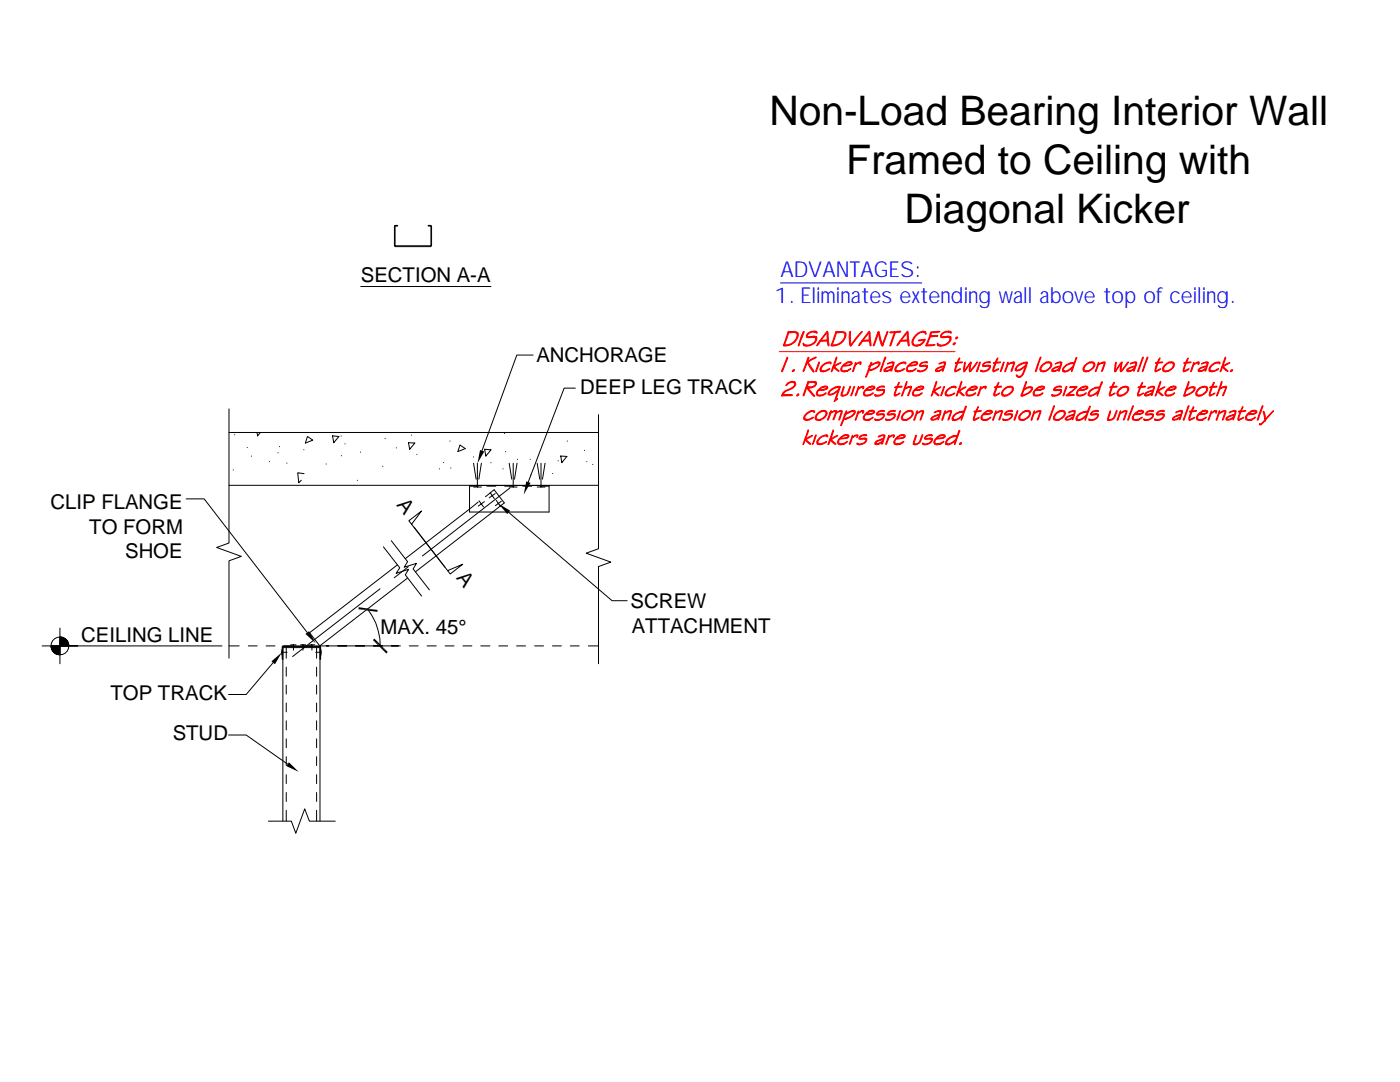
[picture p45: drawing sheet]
<svg xmlns="http://www.w3.org/2000/svg" width="279mm" height="216mm" viewBox="0 0 279 216" stroke-linecap="round" stroke-linejoin="round" font-family="sans-serif">
<defs><g id="words">
<g font-size="8.1">
<text x="153.5" y="24.9">Non-Load Bearing Interior Wall</text>
<text x="168.9" y="34.7">Framed to Ceiling with</text>
<text x="180.5" y="44.4">Diagonal Kicker</text>
</g>
<g font-size="4.4" fill="#00f">
<text x="155.7" y="55.2">ADVANTAGES:</text>
<text x="154.5" y="60.4">1. Eliminates extending wall above top of ceiling.</text>
</g>
<g font-size="4.1">
<text x="72" y="56.3">SECTION A-A</text>
<text x="107.1" y="72.2">ANCHORAGE</text>
<text x="115.8" y="78.6">DEEP LEG TRACK</text>
<text x="10.1" y="101.6">CLIP FLANGE</text>
<text x="79.1" y="100.8" transform="rotate(52 79.1 100.8)">A</text>
<text x="17.8" y="106.5">TO FORM</text>
<text x="25" y="111.4">SHOE</text>
<text x="91" y="115.3" transform="rotate(52 91 115.3)">A</text>
<text x="125.9" y="121.4">SCREW</text>
<text x="16.2" y="128.2">CEILING LINE</text>
<text x="75.9" y="126.6">MAX. 45°</text>
<text x="126.1" y="126.3">ATTACHMENT</text>
<text x="22.1" y="139.7">TOP TRACK</text>
<text x="34.5" y="147.7">STUD</text>
</g>
</g></defs>
<path d="M155.8 56.5h28.2" fill="none" stroke="#00f" stroke-width=".2"/>
<g fill="#f00" stroke="#f00" stroke-width=".2">
<path d="M157.3 66.3h1.1l-1 .1-.7 2.1-.2 .3h-.2z" fill-rule="evenodd"/>
<path d="M157.3 66.2h.2l-.2 .1z" fill-rule="evenodd"/>
<path d="M157.3 66.3l.8-.1a.92 .92 0 0 1 1.2 .6 2.64 2.64 0 0 1-3 2.2v-.2a2.22 2.22 0 0 0 2.7-2.2l-.2-.2z" fill-rule="evenodd"/>
<path d="M160.3 66.2h.2v.1l-1.2 2.7z" fill-rule="evenodd"/>
<path d="M160.2 68.6l.2-.1 .2 .3 .4 .1h-.6z" fill-rule="evenodd"/>
<path d="M160.4 68.9h.6a1.96 1.96 0 0 0 1.8-1v-.5l-.4-.1h.6a1.86 1.86 0 0 1-2.5 1.7z" fill-rule="evenodd"/>
<path d="M161.4 67.2l.6-.1a.94 .94 0 0 1 1 .2z" fill-rule="evenodd"/>
<path d="M162.5 66.3l.5-.1 .1 .2-.1 .1z" fill-rule="evenodd"/>
<path d="M161.2 66.5l.7-.4 .6-.1 .5 .2a2.14 2.14 0 0 0-1.9 .7l.1 .2 .2 .1 1.6 .1h-2l-.1-.4z" fill-rule="evenodd"/>
<path d="M163.6 68h1.5l-1.4 .1-.7 .9z" fill-rule="evenodd"/>
<path d="M165.1 66.2v.2l-1.2 1.5-.3 .1z" fill-rule="evenodd"/>
<path d="M165.1 66.2v-.1l.2 .3 .1 2.6a.89 .89 0 0 1-.3-1h-1.5l1.5-.2z" fill-rule="evenodd"/>
<path d="M166.8 66.3h1.1l-.9 .1-.9 2.4h-.2z" fill-rule="evenodd"/>
<path d="M166.8 66.2h.2l-.2 .1z" fill-rule="evenodd"/>
<path d="M166.8 66.3l.8-.1a.92 .92 0 0 1 1.3 .6 2.64 2.64 0 0 1-3 2.2v-.2a2.27 2.27 0 0 0 2.7-2.2l-.3-.2z" fill-rule="evenodd"/>
<path d="M171.7 66.4l.4-.2-2.1 2.6h-.2z" fill-rule="evenodd"/>
<path d="M169.5 66.2l.2-.1 .1 2.5v.2h.2l-.2 .3a5.5 5.5 0 0 1-.3-2.9z" fill-rule="evenodd"/>
<path d="M172 68h1.5l-1.4 .1-.3 .5-.4 .4z" fill-rule="evenodd"/>
<path d="M173.1 66.5l.3-.3v.2l-1.1 1.5-.3 .1z" fill-rule="evenodd"/>
<path d="M173.4 66.2l.1-.1 .2 .3 .2 2.5-.2 .1-.2-1h-1.5l1.5-.2z" fill-rule="evenodd"/>
<path d="M175.2 66.3l.1 .2-.8 2.4-.2 .1z" fill-rule="evenodd"/>
<path d="M177.1 66.2l.1 .1-.9 2.5-.2-.1z" fill-rule="evenodd"/>
<path d="M175.3 66.2l.2 .1a5.9 5.9 0 0 0 .8 2.5l-.2 .3-.3-.6-.6-2.2z" fill-rule="evenodd"/>
<path d="M178.5 66.4h.2l-.9 2.5-.2 .1z" fill-rule="evenodd"/>
<path d="M177.6 66.3l2.2-.2-.2 .2-.9 .1h-1z" fill-rule="evenodd"/>
<path d="M179.6 68h1.5l-1.4 .1-.3 .5-.4 .4z" fill-rule="evenodd"/>
<path d="M181.1 66.2v.2l-1.2 1.5-.3 .1z" fill-rule="evenodd"/>
<path d="M181.1 66.2v-.1l.2 .3 .2 2.5-.2 .1-.2-1h-1.5l1.5-.2z" fill-rule="evenodd"/>
<path d="M183 68.9a1.68 1.68 0 0 0 1.4-1h.2a1.47 1.47 0 0 1-1.6 1z" fill-rule="evenodd"/>
<path d="M183.3 67.9l1.4-.2-.1 .2-.9 .1h-.4z" fill-rule="evenodd"/>
<path d="M184.2 66.3h.5l.2 .3-.2 .1-.3-.4z" fill-rule="evenodd"/>
<path d="M182.8 66.8a1.62 1.62 0 0 1 1.9-.5 2.3 2.3 0 0 0-2.4 2.3l.2 .2 1.1 .1a.97 .97 0 0 1-1.2 .1 .97 .97 0 0 1-.3-1.1z" fill-rule="evenodd"/>
<path d="M184.8 68.9l1.8-.2-.3 .3h-1.4z" fill-rule="evenodd"/>
<path d="M185.7 67l1.5-.1-.1 .2z" fill-rule="evenodd"/>
<path d="M185.8 66.2l1.8-.1a.97 .97 0 0 1-1 .3h-.7l-.2 .6 1.4 .1-1.4 .1-.7 1.6-.2 .1z" fill-rule="evenodd"/>
<path d="M187.1 68.5l.3 .3 .3 .1h-.6z" fill-rule="evenodd"/>
<path d="M187.1 68.9h.6a1.71 1.71 0 0 0 1.9-1.5l-.4-.1h.6a1.92 1.92 0 0 1-2.6 1.7z" fill-rule="evenodd"/>
<path d="M188.2 67.2l.5-.1a.99 .99 0 0 1 1.1 .2z" fill-rule="evenodd"/>
<path d="M189.2 66.3l.6-.1 .1 .2-.2 .1z" fill-rule="evenodd"/>
<path d="M188 66.5l.7-.4 .6-.1 .5 .2a2.14 2.14 0 0 0-1.9 .7v.2l.3 .1 1.6 .1h-2.1v-.4z" fill-rule="evenodd"/>
<path d="M190.2 68.6l.5-.2-.4 .4z" fill-rule="evenodd"/>
<path d="M190.8 67.3l.3-.1v.2l-.3 .2-.1-.1z" fill-rule="evenodd"/>
<path d="M161.1 72.4l.2-.1 1 1.6 .1 .4-.5-.6z" fill-rule="evenodd"/>
<path d="M161.2 71.4l.3-.1-.3 .8 .1 .2-.2 .1-.6 1.5-.2 .2z" fill-rule="evenodd"/>
<path d="M161.2 72.1l1.7-.9-1.6 1.1z" fill-rule="evenodd"/>
<path d="M163.4 72.3h.1l-.1 .6-.6 1.3z" fill-rule="evenodd"/>
<path d="M163.7 74a2.34 2.34 0 0 0 1.9-.5 1.47 1.47 0 0 1-1.9 .5z" fill-rule="evenodd"/>
<path d="M164.3 72.7a1.3 1.3 0 0 1 1.2-.3l-.4 .1a1.44 1.44 0 0 0-1.2 1.4l.4 .1h-.6a1.04 1.04 0 0 1 .6-1.3z" fill-rule="evenodd"/>
<path d="M164.9 72.3h1v.2l-.2 .1-.1-.2z" fill-rule="evenodd"/>
<path d="M166.2 73.2l.2 .1-.5 .9z" fill-rule="evenodd"/>
<path d="M166.5 73l.8-.5 .6-.1-1.2 .7z" fill-rule="evenodd"/>
<path d="M166.9 71.3l.1 .2-.5 1.5 .2 .1-.2 .1 1 .8-.2 .1-1.1-.9z" fill-rule="evenodd"/>
<path d="M168.5 74l1.3-.4a1.31 1.31 0 0 1-1.3 .4z" fill-rule="evenodd"/>
<path d="M168.4 72.6l.6-.3h.5l-.4 .1-.7 .5h1l-1.2 .2-.2 .3 .1 .5 .4 .1h.7l-.2 .1a1.13 1.13 0 0 1-1.1-.1 1.25 1.25 0 0 1 .5-1.4z" fill-rule="evenodd"/>
<path d="M168.4 72.9l1-.1 .5-.2-.1-.2-.7-.1 .4-.2 .5 .2 .1 .3-.4 .3z" fill-rule="evenodd"/>
<path d="M170.8 72.6l.5-.3 .3 .1-.7 .3z" fill-rule="evenodd"/>
<path d="M170.7 72.4l.1-.1 .1 .4-.7 1.5z" fill-rule="evenodd"/>
<path d="M171.3 72.3l.4-.1 .2 .1-.2 .4h-.1l.1-.3z" fill-rule="evenodd"/>
<path d="M173.4 73l.2-.1a2.51 2.51 0 0 1 1.7-.5l-1.6 .6-.3 .8 .6 .1-.6 .1-.6 1.3 .7-2.2z" fill-rule="evenodd"/>
<path d="M173.9 72.3l.1 .1-.2 .4-.2 .1z" fill-rule="evenodd"/>
<path d="M174.8 72.3l.4-.1 .4 .1a1.91 1.91 0 0 1-2.2 1.5l.5-.1a1.89 1.89 0 0 0 1.5-1.3z" fill-rule="evenodd"/>
<path d="M176.6 71.3l.1-.1 .1 .2-.9 2.6-.2 .2z" fill-rule="evenodd"/>
<path d="M176.8 74l.9-.4 .2 .1-.7 .3z" fill-rule="evenodd"/>
<path d="M176.4 73.8a1.84 1.84 0 0 1 1.7-.6l-1 .2-.5 .4v.2h.6l-.4 .2-.4-.1z" fill-rule="evenodd"/>
<path d="M178.1 72.4l.3-.1-.6 1.8 .1-.4-.2-.1 .4-.4-.4-.1 .4-.1 .1-.5z" fill-rule="evenodd"/>
<path d="M177.1 72.6l1-.4 .3 .1z" fill-rule="evenodd"/>
<path d="M178.6 74a2.3 2.3 0 0 0 1.9-.5v.1a1.6 1.6 0 0 1-1.9 .4z" fill-rule="evenodd"/>
<path d="M178.8 73.1a1.43 1.43 0 0 1 1.6-.7l-.4 .1a1.5 1.5 0 0 0-1.2 1.4l.4 .1h-.6v-.3z" fill-rule="evenodd"/>
<path d="M179.9 72.3h.9v.2l-.2 .1v-.2z" fill-rule="evenodd"/>
<path d="M181.5 74h.5l.8-.5v.2l-.6 .3z" fill-rule="evenodd"/>
<path d="M181.1 73l.9-.7h.6l-.6 .2-.5 .4h1l-1.2 .2-.2 .3v.5l.4 .1h.7l-.1 .1a.81 .81 0 0 1-1.3-.4z" fill-rule="evenodd"/>
<path d="M182 72.3l.6-.2 .4 .1 .2 .4-.4 .3h-1.3l1.5-.3-.1-.2z" fill-rule="evenodd"/>
<path d="M183.1 73.9l.5 .1-.4 .1z" fill-rule="evenodd"/>
<path d="M183.2 74.1a2.16 2.16 0 0 0 1.7-.7v-.3l-.3-.1h.5a1.38 1.38 0 0 1-1.9 1.1z" fill-rule="evenodd"/>
<path d="M183.9 73l.8-.1 .4 .1z" fill-rule="evenodd"/>
<path d="M184.7 72.3l.3-.1 .1 .1z" fill-rule="evenodd"/>
<path d="M183.8 72.5l.6-.3h.6l-.3 .1a.93 .93 0 0 0-1 .6l1.4 .1-1.6 .1v-.3z" fill-rule="evenodd"/>
<path d="M187.1 74l.9-.4 .2 .1-.7 .3z" fill-rule="evenodd"/>
<path d="M186.7 73.8a1.84 1.84 0 0 1 1.6-.6l-.5 .1a1.02 1.02 0 0 0-.9 .7h.6l-.4 .2-.4-.1z" fill-rule="evenodd"/>
<path d="M188.3 72.4l.4-.1-.6 1.8 .1-.4-.2-.1 .3-.4-.3-.1 .4-.1 .1-.5z" fill-rule="evenodd"/>
<path d="M187.4 72.6l1-.4 .3 .1z" fill-rule="evenodd"/>
<path d="M190.8 74l.9-.4-.9 .5z" fill-rule="evenodd"/>
<path d="M190.7 72.5h.3z" fill-rule="evenodd"/>
<path d="M190.7 72.3h1.4l-1 .2-.1 .5a.96 .96 0 0 0-.2 1.1l-.2 .1-.1-.3 .5-1.4h-.3z" fill-rule="evenodd"/>
<path d="M191.4 71.5h.2l-.4 .8h-.1z" fill-rule="evenodd"/>
<path d="M193.6 72.6l.2-.2-.2 1.5 .2 .1-.3 .2-.1-.6z" fill-rule="evenodd"/>
<path d="M192.5 72.3l.2 .2-.2 1.6-.1 .1-.1-.7z" fill-rule="evenodd"/>
<path d="M193.6 72.3h.2l-1.3 1.8v-.1z" fill-rule="evenodd"/>
<path d="M195 72.2l-1.2 1.8h-.2z" fill-rule="evenodd"/>
<path d="M195.5 72.3h.2l-.8 1.9z" fill-rule="evenodd"/>
<path d="M195.7 73.9l.5 .1-.5 .1z" fill-rule="evenodd"/>
<path d="M195.7 74.1l.5-.1a1.17 1.17 0 0 0 1.2-.9l-.2-.1h.5a1.38 1.38 0 0 1-2 1.1z" fill-rule="evenodd"/>
<path d="M196.4 73l.9-.1 .4 .1z" fill-rule="evenodd"/>
<path d="M197.2 72.3l.4-.1 .1 .1z" fill-rule="evenodd"/>
<path d="M196.3 72.5l.6-.3h.7l-.4 .1a.84 .84 0 0 0-.9 .6l1.4 .1-1.6 .1-.1-.3z" fill-rule="evenodd"/>
<path d="M198.3 74l1-.4-.8 .5z" fill-rule="evenodd"/>
<path d="M198.3 72.5h.3z" fill-rule="evenodd"/>
<path d="M198.3 72.3l1.4-.1-.1 .2-.8 .1-.2 .5a.96 .96 0 0 0-.1 1.1l-.3 .1a2.11 2.11 0 0 1 .4-1.7h-.3z" fill-rule="evenodd"/>
<path d="M199.1 71.4v.2l-.3 .7h-.2z" fill-rule="evenodd"/>
<path d="M200.3 72.3l.1 .1-.7 1.8z" fill-rule="evenodd"/>
<path d="M201.2 72.6l.5-.2h.5z" fill-rule="evenodd"/>
<path d="M201.1 72.3l.2 .4-.2 .1-.5 1.4z" fill-rule="evenodd"/>
<path d="M201.7 72.4l.6-.2 .2 .1-.5 1.7-.2 .1 .5-1.7z" fill-rule="evenodd"/>
<path d="M202.9 74.8l.8 .4-.6 .1-.3-.3z" fill-rule="evenodd"/>
<path d="M204.6 73.2l.3-.2-.4 1a1.89 1.89 0 0 1-.8 1.2l-.3-.1a1.96 1.96 0 0 0 1.1-1.5z" fill-rule="evenodd"/>
<path d="M202.6 73.9l1.2-.3a1.61 1.61 0 0 0 1-1.2l.3-.1-.2 .7-1.1 .8-.9 .2z" fill-rule="evenodd"/>
<path d="M202.9 73.1l1-.6 1-.3 .2 .1-.8 .2a2.62 2.62 0 0 0-1.5 1v.3l.2 .1h-.4v-.3z" fill-rule="evenodd"/>
<path d="M207.6 71.3l.2 .1-1.1 2.8z" fill-rule="evenodd"/>
<path d="M207.8 73l1-.7 .4 .1h-.4a1.38 1.38 0 0 0-1 1.4l.9 .3-.6 .1-.5-.2v-.6z" fill-rule="evenodd"/>
<path d="M208.8 72.3a.76 .76 0 0 1 1.1 .5 2.02 2.02 0 0 1-1.2 1.3l-.5-.1h.4a1.26 1.26 0 0 0 1-1.4z" fill-rule="evenodd"/>
<path d="M210.3 74l.9-.4 .2 .1-.7 .3z" fill-rule="evenodd"/>
<path d="M209.9 73.8a1.84 1.84 0 0 1 1.6-.6l-.5 .1a1.02 1.02 0 0 0-.9 .7h.6l-.4 .2-.4-.1z" fill-rule="evenodd"/>
<path d="M211.5 72.4l.4-.1-.6 1.8 .1-.4-.2-.1 .3-.4-.3-.1 .4-.1 .1-.5z" fill-rule="evenodd"/>
<path d="M210.6 72.6l1-.4 .3 .1z" fill-rule="evenodd"/>
<path d="M214 73.4l.2-.1-.4 .9z" fill-rule="evenodd"/>
<path d="M212.4 73.1a1.96 1.96 0 0 1 1.9-.6l-1.2 .3a1.33 1.33 0 0 0-.8 1.1l.3 .1-.5 .1-.1-.4z" fill-rule="evenodd"/>
<path d="M213.5 72.5l.9-.2 .4-.9 .1-.1-.7 2-.2 .1a1.83 1.83 0 0 1-1.9 .7 2.45 2.45 0 0 0 2.2-1.6z" fill-rule="evenodd"/>
<path d="M216.4 73l1-.7 .4 .1a1.32 1.32 0 0 0-1.4 1.4l.9 .3-.6 .1-.5-.2v-.6z" fill-rule="evenodd"/>
<path d="M217.4 72.3l.4-.1 .6 .2a1.44 1.44 0 0 1-1.6 1.6l.8-.3a1.12 1.12 0 0 0 .6-1.1z" fill-rule="evenodd"/>
<path d="M219.3 72.6l.5-.2h.5z" fill-rule="evenodd"/>
<path d="M219.3 72.3v.3l.1 .1-.2 .1-.5 1.4z" fill-rule="evenodd"/>
<path d="M219.8 72.4l.6-.2 .2 .1-.6 1.7-.1 .1 .4-1.7z" fill-rule="evenodd"/>
<path d="M223.7 72.6l.2-.2-.2 1.5 .2 .1-.3 .2-.1-.3z" fill-rule="evenodd"/>
<path d="M222.7 72.3l.1 .2-.1 1.6-.2 .1-.1-.2z" fill-rule="evenodd"/>
<path d="M223.7 72.3h.2l-1.2 1.8v-.2z" fill-rule="evenodd"/>
<path d="M225 72.4l.2-.2-1 1.5-.3 .3h-.2z" fill-rule="evenodd"/>
<path d="M225.3 74l.9-.4 .1 .1-.6 .3z" fill-rule="evenodd"/>
<path d="M224.8 73.8l.9-.6h.8l-1 .2-.5 .4 .1 .2h.6l-.6 .2-.2-.1z" fill-rule="evenodd"/>
<path d="M226.5 72.4l.4-.1-.1 .5-.5 1.3v-.4l-.1-.1 .2-.1 .1-.3-.4-.1 .5-.1 .1-.5z" fill-rule="evenodd"/>
<path d="M225.6 72.5l1-.3 .3 .1-1.3 .3z" fill-rule="evenodd"/>
<path d="M228 71.3l.2 .1-1.1 2.8v-.3z" fill-rule="evenodd"/>
<path d="M228.9 71.3l.2 .1-1.1 2.8z" fill-rule="evenodd"/>
<path d="M230.7 74l.9-.4-.8 .5z" fill-rule="evenodd"/>
<path d="M230.6 72.5h.3z" fill-rule="evenodd"/>
<path d="M230.7 72.3h1.4l-1 .2-.2 .5a.96 .96 0 0 0-.1 1.1l-.3 .1v-.3l.4-1.4h-.3z" fill-rule="evenodd"/>
<path d="M231.4 71.5h.1l-.3 .8h-.2z" fill-rule="evenodd"/>
<path d="M232.3 73l1-.7 .4 .1h-.4a1.38 1.38 0 0 0-1 1.4l.8 .3-.5 .1-.5-.2-.1-.6z" fill-rule="evenodd"/>
<path d="M233.3 72.3a.76 .76 0 0 1 1.1 .5 2.02 2.02 0 0 1-1.3 1.3l-.4-.1h.4a1.26 1.26 0 0 0 1-1.4z" fill-rule="evenodd"/>
<path d="M236.3 74l1-.4-.8 .5z" fill-rule="evenodd"/>
<path d="M236.3 72.5h.3z" fill-rule="evenodd"/>
<path d="M236.3 72.3l1.4-.1-.2 .2-.7 .1-.5 1.2 .2 .4-.3 .1-.1-.3 .5-1.4h-.3z" fill-rule="evenodd"/>
<path d="M237.1 71.5h.1l-.3 .8h-.3z" fill-rule="evenodd"/>
<path d="M238.3 72.6l.5-.3 .3 .1-.7 .3z" fill-rule="evenodd"/>
<path d="M238.3 72.3l.1 .4-.7 1.5z" fill-rule="evenodd"/>
<path d="M238.8 72.3l.3-.1 .3 .1-.2 .4h-.1l.1-.3z" fill-rule="evenodd"/>
<path d="M239.5 74l.9-.4 .1 .1-.6 .3z" fill-rule="evenodd"/>
<path d="M239.1 73.8a1.84 1.84 0 0 1 1.6-.6l-1.1 .3-.3 .3v.2h.6l-.4 .2-.4-.1z" fill-rule="evenodd"/>
<path d="M240.7 72.4l.4-.1-.4 1.7-.2 .1v-.4l-.1-.1 .3-.4-.3-.1 .4-.1 .1-.5z" fill-rule="evenodd"/>
<path d="M239.8 72.5l1-.3 .3 .1-1.3 .3z" fill-rule="evenodd"/>
<path d="M241.3 74a2.34 2.34 0 0 0 1.9-.5 1.47 1.47 0 0 1-1.9 .5z" fill-rule="evenodd"/>
<path d="M241.5 73.1a1.43 1.43 0 0 1 1.6-.7l-.4 .1a1.5 1.5 0 0 0-1.2 1.4l.4 .1h-.6v-.3z" fill-rule="evenodd"/>
<path d="M242.5 72.3h1v.2l-.2 .1-.1-.2z" fill-rule="evenodd"/>
<path d="M243.8 73.2l.2 .1-.5 .9z" fill-rule="evenodd"/>
<path d="M244.1 73l1.3-.7-1.1 .8z" fill-rule="evenodd"/>
<path d="M244.5 71.3l.1 .2-.5 1.5 .2 .1-.2 .1 1 .8-.1 .1-1.2-.9z" fill-rule="evenodd"/>
<path d="M245.7 73.8l.2-.1 .1 .2-.3 .3-.1-.2z" fill-rule="evenodd"/>
<path d="M161 77.4l1.1-.1-.8 .1 1.2 1.4 .1 .3-.3-.1z" fill-rule="evenodd"/>
<path d="M161.1 77.2a1.71 1.71 0 0 0 1.6-.5v-.3l-.4-.1 .6-.1 .1 .4a1.18 1.18 0 0 1-.9 .7z" fill-rule="evenodd"/>
<path d="M161.2 76.2l.8-.1 .9 .1-1.5 .2-.3 .8 1 .1-1.1 .1-.6 1.6-.1-.1z" fill-rule="evenodd"/>
<path d="M161.3 76.1l.1 .1h-.2z" fill-rule="evenodd"/>
<path d="M163.6 78.9l.4-.1 .9-.4-.6 .5z" fill-rule="evenodd"/>
<path d="M163.2 77.9a1.71 1.71 0 0 1 1.4-.7l-.5 .1-.6 .5h1a1.46 1.46 0 0 0-1.3 .3v.6l.3 .2h.8l-.8 .1-.5-.1a.9 .9 0 0 1 .2-1z" fill-rule="evenodd"/>
<path d="M164.1 77.2l.6-.2 .4 .1 .1 .3-.3 .3-.4 .1h-1l1.5-.4-.4-.2z" fill-rule="evenodd"/>
<path d="M166.8 79.7l.4-.2z" fill-rule="evenodd"/>
<path d="M167.2 78h.2l-.6 1.7h.2l-.5 .4z" fill-rule="evenodd"/>
<path d="M165.5 78l.1-.1a1.96 1.96 0 0 1 1.9-.6l-1.2 .3a1.22 1.22 0 0 0-.8 1l.2 .1h-.4v-.3z" fill-rule="evenodd"/>
<path d="M166.7 77.3l1-.2-.3 .9-1.5 .8-.6-.1h.4a2.87 2.87 0 0 0 1.8-1.4z" fill-rule="evenodd"/>
<path d="M168.4 77.1l.1 .2-.5 1.5 .2 .1-.3 .1v-.4z" fill-rule="evenodd"/>
<path d="M169.6 77.1l.2 .1a1.87 1.87 0 0 1-1.1 1.8l-.5 .1-.3-.1 .8-.2a2.93 2.93 0 0 0 .9-1.7z" fill-rule="evenodd"/>
<path d="M170.4 77.1l.2 .2-.8 1.7z" fill-rule="evenodd"/>
<path d="M171.4 77.5l.4-.3h.3l-.7 .4z" fill-rule="evenodd"/>
<path d="M171.3 77.2l.1 .4-.7 1.4z" fill-rule="evenodd"/>
<path d="M171.8 77.2l.6-.1-.1 .5h-.1v-.3z" fill-rule="evenodd"/>
<path d="M173 78.9l.4-.1 .9-.4a1.23 1.23 0 0 1-1.3 .5z" fill-rule="evenodd"/>
<path d="M172.6 77.9a1.71 1.71 0 0 1 1.4-.7l-.5 .1-.6 .5h1l-1.1 .1-.2 .4v.4l.3 .2h.8l-.8 .1-.5-.1a.9 .9 0 0 1 .2-1z" fill-rule="evenodd"/>
<path d="M173.5 77.2l.5-.2 .5 .1 .1 .3a1.7 1.7 0 0 1-1.7 .4l1.5-.4-.4-.2z" fill-rule="evenodd"/>
<path d="M174.5 78.8l.2-.1 .3 .2-.4 .1z" fill-rule="evenodd"/>
<path d="M174.6 79a2.31 2.31 0 0 0 1.8-.8l-.1-.2-.2-.1 .4-.1a1.38 1.38 0 0 1-1.9 1.2z" fill-rule="evenodd"/>
<path d="M175.3 77.8l.8-.1 .4 .1z" fill-rule="evenodd"/>
<path d="M176.1 77.2l.4-.1v.1z" fill-rule="evenodd"/>
<path d="M175.2 77.3a1.43 1.43 0 0 1 1.3-.2l-.4 .1a.97 .97 0 0 0-1 .6h1.4l-1.5 .1-.1-.3z" fill-rule="evenodd"/>
<path d="M178.7 78.8l.9-.4-.8 .6z" fill-rule="evenodd"/>
<path d="M178.6 77.3h.3z" fill-rule="evenodd"/>
<path d="M178.6 77.2l1.4-.1-.1 .2h-.8l-.5 1.3 .2 .4h-.3l-.1-.3 .5-1.4h-.3z" fill-rule="evenodd"/>
<path d="M179.4 76.3l.1 .1-.3 .7h-.2z" fill-rule="evenodd"/>
<path d="M180.6 77.5l.5-.2h.6l-.9 .3z" fill-rule="evenodd"/>
<path d="M181.1 77.3l.7-.3 .1 .1-.7 1.9 .5-1.7z" fill-rule="evenodd"/>
<path d="M180.9 76.2l.1 .1-.4 1.2 .2 .1-.2 .1-.6 1.3z" fill-rule="evenodd"/>
<path d="M182.8 78.9l.4-.1 .9-.4-.7 .5z" fill-rule="evenodd"/>
<path d="M182.4 77.9l.9-.7h.5l-.5 .1-.6 .5h.9l-1.1 .1-.2 .4v.4l.4 .2h.7l-.7 .1-.5-.1a.9 .9 0 0 1 .2-1z" fill-rule="evenodd"/>
<path d="M182.7 77.8l1.4-.4v-.1l-.8-.1 .5-.2 .5 .1 .1 .3-.3 .3z" fill-rule="evenodd"/>
<path d="M186.1 78.1h.2l-.4 .9z" fill-rule="evenodd"/>
<path d="M186.4 77.9l1.4-.7-1.2 .7z" fill-rule="evenodd"/>
<path d="M186.9 76.1v.3l-.5 1.5h.2l-.1 .1 .9 .9-.1 .1-1.2-.9z" fill-rule="evenodd"/>
<path d="M188.3 77.2l.2-.1-.7 1.9z" fill-rule="evenodd"/>
<path d="M188.7 78.9l1-.1 .8-.4a1.53 1.53 0 0 1-1.8 .5z" fill-rule="evenodd"/>
<path d="M188.8 77.9a1.48 1.48 0 0 1 1.6-.6 1.57 1.57 0 0 0-1.6 1.4l.4 .2h-.5l-.1-.4z" fill-rule="evenodd"/>
<path d="M189.9 77.2l.6-.2 .3 .1v.2l-.1 .2-.1-.2z" fill-rule="evenodd"/>
<path d="M191.1 78.1h.2v.3l-.4 .6z" fill-rule="evenodd"/>
<path d="M191.4 77.9l1.4-.7-1.2 .7z" fill-rule="evenodd"/>
<path d="M191.9 76.1l.1 .2-.6 1.6h.2l-.1 .1 .9 .9-.1 .1-1.2-.9z" fill-rule="evenodd"/>
<path d="M193.4 78.9l.5-.1 .8-.4-.6 .5z" fill-rule="evenodd"/>
<path d="M193 77.9a1.71 1.71 0 0 1 1.5-.7l-.6 .1-.5 .5h1l-1.2 .1-.2 .4v.4l.3 .2h.8l-.7 .1-.6-.1a.9 .9 0 0 1 .2-1z" fill-rule="evenodd"/>
<path d="M193.9 77.2l.6-.2 .4 .1 .2 .3-.4 .3-.3 .1h-1l1.5-.4-.4-.2z" fill-rule="evenodd"/>
<path d="M195.8 77.5l.4-.3h.4l-.8 .4z" fill-rule="evenodd"/>
<path d="M195.7 77.2l.1 .4-.6 1.4z" fill-rule="evenodd"/>
<path d="M196.2 77.2l.6-.1-.2 .5v-.3z" fill-rule="evenodd"/>
<path d="M198.5 78.8l1-.4-.8 .6z" fill-rule="evenodd"/>
<path d="M198.5 77.3h.3z" fill-rule="evenodd"/>
<path d="M198.5 77.3l1.4-.2-.1 .2h-.8l-.5 1.3 .2 .4h-.3l-.1-.3 .5-1.4z" fill-rule="evenodd"/>
<path d="M199.3 76.3v.1l-.2 .7h-.3z" fill-rule="evenodd"/>
<path d="M200.2 77.8a1.3 1.3 0 0 1 1.3-.6 1.37 1.37 0 0 0-1.3 1.5l.8 .3-.6 .1-.5-.2a1 1 0 0 1 .3-1.1z" fill-rule="evenodd"/>
<path d="M201.1 77.1l.5-.1 .6 .3a1.41 1.41 0 0 1-1.7 1.6l.9-.3a1.01 1.01 0 0 0 .6-1.2z" fill-rule="evenodd"/>
<path d="M204 78.9l.5-.2a1.68 1.68 0 0 0 1.3-1.3l-.2-.1h.4a1.6 1.6 0 0 1-1.4 1.5l-.4 .2z" fill-rule="evenodd"/>
<path d="M204.2 77.7l.7-.4a1.01 1.01 0 0 1 1.1 0 1.78 1.78 0 0 0-2 1.6l.2 .1h-.4z" fill-rule="evenodd"/>
<path d="M204.7 76.2l.2-.1v.1l-.5 1.4-.2 .1z" fill-rule="evenodd"/>
<path d="M206.8 78.9l.5-.1 .9-.4-.7 .5z" fill-rule="evenodd"/>
<path d="M206.5 77.9a1.71 1.71 0 0 1 1.4-.7l-.6 .1-.5 .5h1l-1.2 .1-.2 .4v.4l.4 .2h.7l-.7 .1-.6-.1a.9 .9 0 0 1 .3-1z" fill-rule="evenodd"/>
<path d="M207.3 77.2l.6-.2 .5 .1 .1 .3-.3 .3-.4 .1h-1l1.5-.4-.4-.2z" fill-rule="evenodd"/>
<path d="M209.8 78.8l.2-.1 .4 .2-.5 .1z" fill-rule="evenodd"/>
<path d="M209.9 79a2.3 2.3 0 0 0 1.7-.6v-.4l-.2-.1 .4-.1a1.38 1.38 0 0 1-1.9 1.2z" fill-rule="evenodd"/>
<path d="M210.6 77.8l.9-.1 .3 .1z" fill-rule="evenodd"/>
<path d="M211.5 77.2l.3-.1 .1 .1z" fill-rule="evenodd"/>
<path d="M210.5 77.3l.7-.3 .6 .1-.3 .1a.96 .96 0 0 0-1 .6h1.3l-1.5 .1v-.3z" fill-rule="evenodd"/>
<path d="M212.8 77.1h.1v.2l-.5 1.5-.2 .2z" fill-rule="evenodd"/>
<path d="M213.1 78.8h1.3z" fill-rule="evenodd"/>
<path d="M213.5 77.3h1.2z" fill-rule="evenodd"/>
<path d="M213.5 77.3l1.3-.2 .2 .1-1.9 1.6h1.3l-.1 .1-1.4 .1-.2-.1 2-1.6z" fill-rule="evenodd"/>
<path d="M215.5 78.9l.4-.1 .9-.4-.6 .5z" fill-rule="evenodd"/>
<path d="M215.1 77.9a1.71 1.71 0 0 1 1.4-.7l-.5 .1-.6 .5h1a1.46 1.46 0 0 0-1.3 .3v.6l.3 .2h.8l-.8 .1-.5-.1a.9 .9 0 0 1 .2-1z" fill-rule="evenodd"/>
<path d="M216 77.2l.6-.2 .4 .1 .1 .3-.3 .3-.4 .1h-1l1.5-.4v-.1z" fill-rule="evenodd"/>
<path d="M219.1 78.2l.2-.1-.4 .9z" fill-rule="evenodd"/>
<path d="M217.4 78.1l.1-.2a2.11 2.11 0 0 1 1.9-.5l-1.2 .3a1.19 1.19 0 0 0-.8 1.1l.2 .1h-.4l-.1-.3z" fill-rule="evenodd"/>
<path d="M218.6 77.3l.9-.1 .3-.8 .2-.2-.2 .6a2.7 2.7 0 0 1-2.2 2.3l-.4-.2a2.26 2.26 0 0 0 2.2-1.5z" fill-rule="evenodd"/>
<path d="M221.6 78.8l.9-.4-.8 .6z" fill-rule="evenodd"/>
<path d="M221.5 77.3h.3z" fill-rule="evenodd"/>
<path d="M221.6 77.2l1.4-.1-1 .2-.4 1.3 .1 .4h-.3v-.3l.4-1.4h-.3z" fill-rule="evenodd"/>
<path d="M222.3 76.3l.1 .1-.3 .7h-.2z" fill-rule="evenodd"/>
<path d="M223.2 77.8a1.3 1.3 0 0 1 1.4-.6 1.37 1.37 0 0 0-1.4 1.5l.8 .3-.5 .1-.5-.2a1 1 0 0 1 .2-1.1z" fill-rule="evenodd"/>
<path d="M224.2 77.1l.5-.1 .5 .3a1.4 1.4 0 0 1-1.6 1.6 1.29 1.29 0 0 0 1.4-1.5z" fill-rule="evenodd"/>
<path d="M227.2 78.8l1-.4-.8 .6z" fill-rule="evenodd"/>
<path d="M227.2 77.3h.3z" fill-rule="evenodd"/>
<path d="M227.2 77.2l1.4-.1-.2 .2h-.7l-.5 1.3 .2 .4h-.3l-.1-.3 .5-1.4h-.3z" fill-rule="evenodd"/>
<path d="M228 76.3v.1l-.2 .5-.3 .2z" fill-rule="evenodd"/>
<path d="M228.8 78.9l1.1-.4-.7 .4z" fill-rule="evenodd"/>
<path d="M228.7 78.3l1-.4 .3 .1-.9 .3-.5 .4 .2 .2h.4l-.4 .1-.4-.1v-.2z" fill-rule="evenodd"/>
<path d="M230 77.2h.4l-.6 1.8 .1-.5h-.2l.3-.5-.3-.1 .4-.1 .1-.5z" fill-rule="evenodd"/>
<path d="M229.2 77.3a1.31 1.31 0 0 1 1.2-.1l-1.3 .3z" fill-rule="evenodd"/>
<path d="M230.8 78.1h.2l-.4 .9z" fill-rule="evenodd"/>
<path d="M231.1 77.9l1.4-.7-1.2 .7z" fill-rule="evenodd"/>
<path d="M231.6 76.1v.3l-.5 1.5h.2l-.1 .1 1 .9-.2 .1-1.2-.9z" fill-rule="evenodd"/>
<path d="M233.1 78.9l.5-.1 .8-.4-.6 .5z" fill-rule="evenodd"/>
<path d="M232.7 77.9a1.71 1.71 0 0 1 1.5-.7l-.6 .1-.6 .5h1l-1.1 .1-.2 .4v.4l.3 .2h.8l-.7 .1-.6-.1a.9 .9 0 0 1 .2-1z" fill-rule="evenodd"/>
<path d="M233.6 77.2l.6-.2 .5 .1v.3l-.3 .3-1.4 .1 1.6-.4-.4-.2z" fill-rule="evenodd"/>
<path d="M236.4 78.9l1-.4a1.25 1.25 0 0 0 .9-1.1l-.3-.1h.5a1.54 1.54 0 0 1-1.3 1.5l-.6 .2z" fill-rule="evenodd"/>
<path d="M236.6 77.7l.7-.4a1.01 1.01 0 0 1 1.2 0 1.72 1.72 0 0 0-2.1 1.6l.2 .1h-.4z" fill-rule="evenodd"/>
<path d="M237.2 76.2h.1l-.1 .5-.3 .9-.3 .1z" fill-rule="evenodd"/>
<path d="M239 77.8a1.3 1.3 0 0 1 1.3-.6 1.56 1.56 0 0 0-1.4 1.5l.9 .3-.6 .1-.5-.2a1.13 1.13 0 0 1 .3-1.1z" fill-rule="evenodd"/>
<path d="M239.9 77.1l.5-.1 .6 .3a1.41 1.41 0 0 1-1.7 1.6l.9-.3a1.01 1.01 0 0 0 .5-1.2z" fill-rule="evenodd"/>
<path d="M241.6 78.8l.9-.4-.9 .6z" fill-rule="evenodd"/>
<path d="M241.5 77.3h.3z" fill-rule="evenodd"/>
<path d="M241.5 77.2l1.4-.1-1 .2-.4 1.3 .1 .4h-.2l-.1-.3 .5-1.4h-.3z" fill-rule="evenodd"/>
<path d="M242.2 76.3l.2 .1-.4 .7h-.2z" fill-rule="evenodd"/>
<path d="M243.5 77.5l.5-.2h.5l-.9 .3z" fill-rule="evenodd"/>
<path d="M244 77.3l.6-.3 .2 .1-.7 1.9 .5-1.7z" fill-rule="evenodd"/>
<path d="M243.7 76.2l.2-.1-.4 1.4 .1 .1-.2 .1-.6 1.3z" fill-rule="evenodd"/>
<path d="M160.4 83.7a2.08 2.08 0 0 0 1.7-.4h.2a1.7 1.7 0 0 1-1.9 .4z" fill-rule="evenodd"/>
<path d="M161 82.4l.7-.4 .5 .1-.8 .3a1.27 1.27 0 0 0-.7 1.2l.3 .1h-.6a1.04 1.04 0 0 1 .6-1.3z" fill-rule="evenodd"/>
<path d="M161.7 82l.6-.1 .3 .1v.2l-.2 .1-.1-.2z" fill-rule="evenodd"/>
<path d="M162.9 82.7l1-.7 .4 .1-.3 .1a1.3 1.3 0 0 0-1.1 1.4l.9 .2-.5 .1-.6-.2-.1-.3z" fill-rule="evenodd"/>
<path d="M163.9 82a.83 .83 0 0 1 1.2 .5l-.3 .7-.4 .3-.6 .3-.4-.1a1.38 1.38 0 0 0 1.4-1.4z" fill-rule="evenodd"/>
<path d="M165.6 82.4l.7-.4 .4 .1-.9 .4-.4 1.2-.3 .1z" fill-rule="evenodd"/>
<path d="M166.8 82.3l.6-.3 .4 .1-.9 .4-.6 1.3-.1-.1z" fill-rule="evenodd"/>
<path d="M165.8 82l.1 .1-.2 .2z" fill-rule="evenodd"/>
<path d="M166.3 82h.7v.3h-.2v-.2z" fill-rule="evenodd"/>
<path d="M167.4 82h.7l-.6 1.8h-.1l.5-1.7z" fill-rule="evenodd"/>
<path d="M168.6 82.6a2.53 2.53 0 0 1 1.7-.5l-.6 .1-.9 .5-.4 .9h.6l-.6 .1-.6 1.3z" fill-rule="evenodd"/>
<path d="M168.9 82h.1l-.1 .5-.3 .1z" fill-rule="evenodd"/>
<path d="M169.8 82l.5-.1 .4 .1a1.98 1.98 0 0 1-2.3 1.6l.6-.2a1.91 1.91 0 0 0 1.5-1.2z" fill-rule="evenodd"/>
<path d="M171.3 82.3l.5-.3 .3 .1-.7 .3z" fill-rule="evenodd"/>
<path d="M171.2 82.1l.2-.1a.9 .9 0 0 1-.3 1l-.4 .9z" fill-rule="evenodd"/>
<path d="M171.8 82l.4-.1 .2 .1-.1 .4h-.2l.1-.3z" fill-rule="evenodd"/>
<path d="M173 83.7l1.2-.4a1.26 1.26 0 0 1-1.2 .4z" fill-rule="evenodd"/>
<path d="M172.6 82.7a1.53 1.53 0 0 1 1.4-.7l-.4 .1-.7 .5 1 .1-1.2 .1-.2 .3 .1 .5 .9 .2a1.24 1.24 0 0 1-1.2-.1v-.6z" fill-rule="evenodd"/>
<path d="M173.4 82l.7-.2 .4 .2 .1 .3-.7 .4-1-.1 1-.1 .5-.2-.1-.2z" fill-rule="evenodd"/>
<path d="M174.6 83.6l.4 .1-.4 .1z" fill-rule="evenodd"/>
<path d="M174.6 83.8a1.85 1.85 0 0 0 1.7-.7v-.3l-.3-.1h.5a1.37 1.37 0 0 1-1.9 1.1z" fill-rule="evenodd"/>
<path d="M175.3 82.7l.8-.2 .4 .2z" fill-rule="evenodd"/>
<path d="M176.1 82l.3-.1 .1 .1z" fill-rule="evenodd"/>
<path d="M175.2 82.2l.6-.3h.6l-.3 .1a.84 .84 0 0 0-1 .6l1.4 .1-1.6 .1v-.3z" fill-rule="evenodd"/>
<path d="M176.7 83.6l.5 .1-.4 .1z" fill-rule="evenodd"/>
<path d="M176.8 83.8a1.85 1.85 0 0 0 1.7-.7v-.3l-.3-.1h.4a1.17 1.17 0 0 1-1.4 1.2z" fill-rule="evenodd"/>
<path d="M177.4 82.7l.9-.2 .3 .2z" fill-rule="evenodd"/>
<path d="M178.3 82l.3-.1 .1 .1z" fill-rule="evenodd"/>
<path d="M177.4 82.2l.6-.3h.6l-.3 .1a.84 .84 0 0 0-1 .6l1.3 .1-1.2 .1h-.3v-.3z" fill-rule="evenodd"/>
<path d="M179.5 82h.2l-.7 1.9z" fill-rule="evenodd"/>
<path d="M180.2 82.7l.9-.7 .5 .1-.4 .1a1.3 1.3 0 0 0-1 1.4l.8 .2-.5 .1-.5-.2-.1-.6z" fill-rule="evenodd"/>
<path d="M181.1 82h.1a.76 .76 0 0 1 1.1 .5l-.4 .7a1.53 1.53 0 0 1-1.3 .5 1.3 1.3 0 0 0 1.4-1.4z" fill-rule="evenodd"/>
<path d="M183 82.3l.6-.2h.5l-.9 .3z" fill-rule="evenodd"/>
<path d="M182.9 82.1l.2-.1-.1 .3 .2 .1-.2 .1-.4 1.2-.2 .2z" fill-rule="evenodd"/>
<path d="M183.6 82.1l.6-.2 .2 .1-.7 1.8 .4-1.7z" fill-rule="evenodd"/>
<path d="M186.2 83.7l.9-.4 .1 .1-.4 .3z" fill-rule="evenodd"/>
<path d="M186.1 83.2l.5-.3 .8-.1-.5 .2a1.02 1.02 0 0 0-.9 .7h.6l-.4 .2-.4-.1v-.3z" fill-rule="evenodd"/>
<path d="M187.4 82.1l.4-.1-.1 .5-.5 1.3v-.4l-.1-.1 .3-.5h-.3l.4-.1 .1-.5z" fill-rule="evenodd"/>
<path d="M186.4 82.3l1.1-.4 .3 .1-1.3 .4z" fill-rule="evenodd"/>
<path d="M188.6 82.3l.5-.2h.5l-.8 .3z" fill-rule="evenodd"/>
<path d="M188.5 82.1l.2-.1-.1 .3 .2 .1-.2 .1-.6 1.4z" fill-rule="evenodd"/>
<path d="M189.1 82.1l.7-.2 .1 .1-.6 1.8-.1-.1 .5-1.6z" fill-rule="evenodd"/>
<path d="M192 83.1l.2-.1-.4 .9z" fill-rule="evenodd"/>
<path d="M190.2 82.9l.2-.1a1.96 1.96 0 0 1 1.9-.6l-1.2 .3a1.33 1.33 0 0 0-.9 1.1l.3 .1-.5 .1v-.4z" fill-rule="evenodd"/>
<path d="M191.5 82.2l.9-.2 .2-.8 .2-.2-.1 .6a2.68 2.68 0 0 1-2.3 2.3l-.4-.1a2.23 2.23 0 0 0 2.3-1.6z" fill-rule="evenodd"/>
<path d="M194.5 83.7l.9-.4a.84 .84 0 0 1-.8 .5z" fill-rule="evenodd"/>
<path d="M194.4 82.2h.3z" fill-rule="evenodd"/>
<path d="M194.4 82l1.4-.1-.1 .2-.8 .1-.5 1.2 .2 .4-.3 .1-.1-.3 .5-1.4h-.3z" fill-rule="evenodd"/>
<path d="M195.2 81.2h.1l-.4 .8h-.1z" fill-rule="evenodd"/>
<path d="M196.5 83.7l1.2-.4a1.26 1.26 0 0 1-1.2 .4z" fill-rule="evenodd"/>
<path d="M196.4 82.3l.5-.3h.6l-.6 .2-.5 .4 1 .1-1.2 .1-.2 .3v.5l.3 .1 .8 .1-.7 .1-.6-.2a1.09 1.09 0 0 1 .6-1.4z" fill-rule="evenodd"/>
<path d="M196.9 82l.7-.2 .4 .2 .1 .3-.7 .4-1-.1 1.5-.3-.1-.2z" fill-rule="evenodd"/>
<path d="M198.8 82.3l.5-.2h.5l-.9 .3z" fill-rule="evenodd"/>
<path d="M198.7 82l.2 .4-.2 .1-.5 1.4z" fill-rule="evenodd"/>
<path d="M199.3 82.1l.6-.2 .2 .1-.5 1.7-.2 .1 .5-1.7z" fill-rule="evenodd"/>
<path d="M200.1 83.7l.1-.1 .4 .1-.4 .1z" fill-rule="evenodd"/>
<path d="M200.2 83.8a1.85 1.85 0 0 0 1.7-.7v-.3l-.3-.1h.5a1.37 1.37 0 0 1-1.9 1.1z" fill-rule="evenodd"/>
<path d="M200.8 82.7l.9-.2 .4 .2z" fill-rule="evenodd"/>
<path d="M201.7 82l.3-.1 .1 .1z" fill-rule="evenodd"/>
<path d="M200.8 82.2l.6-.3h.6l-.3 .1a.84 .84 0 0 0-1 .6l1.4 .1-1.6 .1v-.3z" fill-rule="evenodd"/>
<path d="M202.9 82h.3l-.8 1.9z" fill-rule="evenodd"/>
<path d="M203.6 82.7l1-.7 .4 .1a1.33 1.33 0 0 0-1.4 1.5l.8 .2-.5 .1-.5-.2-.1-.6z" fill-rule="evenodd"/>
<path d="M204.6 82l.4-.1 .6 .2a1.41 1.41 0 0 1-1.6 1.6l.8-.3a1.03 1.03 0 0 0 .6-1.1z" fill-rule="evenodd"/>
<path d="M206.5 82.3l.4-.2h.5l-.8 .3z" fill-rule="evenodd"/>
<path d="M206.3 82.1l.2-.1v.3l.1 .1-.2 .1-.6 1.4z" fill-rule="evenodd"/>
<path d="M206.9 82.1l.7-.2 .2 .1-.6 1.7-.1 .1 .4-1.7z" fill-rule="evenodd"/>
<path d="M210.3 81l.1 .1-1 2.8-.1-.3z" fill-rule="evenodd"/>
<path d="M210.5 82.7l1-.7 .4 .1a1.4 1.4 0 0 0-1.4 1.5l.9 .2-.6 .1-.5-.2v-.6z" fill-rule="evenodd"/>
<path d="M211.5 82l.5-.1 .6 .2a1.41 1.41 0 0 1-1.7 1.6l.9-.3a1.03 1.03 0 0 0 .5-1.1z" fill-rule="evenodd"/>
<path d="M213 83.7l.9-.4 .1 .1-.4 .3z" fill-rule="evenodd"/>
<path d="M212.9 83.2l1-.4h.3l-1.1 .4-.3 .3v.2h.6l-.4 .2-.4-.1v-.3z" fill-rule="evenodd"/>
<path d="M214.2 82.1l.4-.1-.4 1.7-.2 .1v-.4l-.1-.1 .3-.5h-.3l.4-.1 .1-.5z" fill-rule="evenodd"/>
<path d="M213.3 82.2l1-.3 .3 .1-1.3 .4z" fill-rule="evenodd"/>
<path d="M216.7 83.1l.2-.1-.4 .9z" fill-rule="evenodd"/>
<path d="M215.1 82.8a1.96 1.96 0 0 1 1.9-.6l-1.2 .3a1.33 1.33 0 0 0-.8 1.1l.2 .1-.4 .1-.1-.4z" fill-rule="evenodd"/>
<path d="M216.2 82.2l.9-.2 .5-1-.2 .6a2.82 2.82 0 0 1-2.2 2.3l-.4-.1a2.23 2.23 0 0 0 2.2-1.6z" fill-rule="evenodd"/>
<path d="M217.3 83.6l.5 .1-.5 .1z" fill-rule="evenodd"/>
<path d="M217.3 83.8a1.85 1.85 0 0 0 1.7-.7v-.3l-.3-.1h.5a1.37 1.37 0 0 1-1.9 1.1z" fill-rule="evenodd"/>
<path d="M218 82.7l.8-.2 .4 .2z" fill-rule="evenodd"/>
<path d="M218.8 82l.4-.1v.1z" fill-rule="evenodd"/>
<path d="M217.9 82.2l.6-.3h.7l-.4 .1a.84 .84 0 0 0-1 .6l1.4 .1-1.6 .1v-.3z" fill-rule="evenodd"/>
<path d="M221.5 82.1l.1-.1 .1 .2-.5 1.5h.2l-.4 .1z" fill-rule="evenodd"/>
<path d="M222.8 82h.1a2.05 2.05 0 0 1-1.1 1.8h-.8l.4-.1a.9 .9 0 0 0 1-.7z" fill-rule="evenodd"/>
<path d="M223.6 82.3l.5-.2h.5l-.8 .3z" fill-rule="evenodd"/>
<path d="M223.5 82.1l.1-.1v.3l.2 .1-.2 .1-.6 1.4z" fill-rule="evenodd"/>
<path d="M224.1 82.1l.6-.2 .3 .1-.6 1.7-.2 .1 .5-1.7z" fill-rule="evenodd"/>
<path d="M226.1 81l.1 .1-1.1 2.8v-.3z" fill-rule="evenodd"/>
<path d="M226.7 83.7h.5l.7-.5 .1 .1a1.59 1.59 0 0 1-1.3 .4z" fill-rule="evenodd"/>
<path d="M226.6 82.3l.6-.3h.5l-.5 .1-.6 .5 .9 .1-1.1 .1-.2 .3v.4a1.21 1.21 0 0 0 1.1 .3l-.7 .1-.6-.2a1.25 1.25 0 0 1 .6-1.4z" fill-rule="evenodd"/>
<path d="M227.2 82l.6-.2 .4 .2 .1 .3-.8 .4-.9-.1 .9-.1 .5-.2v-.2z" fill-rule="evenodd"/>
<path d="M228.3 83.6l.4 .1-.4 .1z" fill-rule="evenodd"/>
<path d="M228.3 83.8a1.85 1.85 0 0 0 1.7-.7v-.3l-.3-.1h.5a1.17 1.17 0 0 1-1.5 1.2z" fill-rule="evenodd"/>
<path d="M228.9 82.7l.9-.2 .4 .2z" fill-rule="evenodd"/>
<path d="M229.8 82l.4-.1v.1z" fill-rule="evenodd"/>
<path d="M228.9 82.2l.6-.3h.7l-.4 .1a.84 .84 0 0 0-1 .6l1.4 .1-1.3 .1h-.3v-.3z" fill-rule="evenodd"/>
<path d="M230.4 83.6l.5 .1-.4 .1z" fill-rule="evenodd"/>
<path d="M230.5 83.8a1.85 1.85 0 0 0 1.7-.7v-.3l-.3-.1h.5a1.38 1.38 0 0 1-1.9 1.1z" fill-rule="evenodd"/>
<path d="M231.1 82.7l.9-.2 .4 .2z" fill-rule="evenodd"/>
<path d="M231.9 82l.4-.1 .1 .1z" fill-rule="evenodd"/>
<path d="M231.1 82.2l.5-.3h.7l-.4 .1a.84 .84 0 0 0-.9 .6l1.4 .1-1.6 .1v-.3z" fill-rule="evenodd"/>
<path d="M234.4 83.7l.9-.4 .1 .1-.4 .3z" fill-rule="evenodd"/>
<path d="M234.3 83.2l.9-.4h.4l-1.1 .4-.4 .3 .1 .2h.6l-.4 .2-.4-.1v-.3z" fill-rule="evenodd"/>
<path d="M235.6 82.1l.4-.1-.5 1.7-.1 .1v-.4l-.1-.1 .3-.5h-.4l.5-.1 .1-.5z" fill-rule="evenodd"/>
<path d="M234.7 82.2l1-.3 .3 .1-1.3 .4z" fill-rule="evenodd"/>
<path d="M237.2 81l.1 .1-1.1 2.8v-.3z" fill-rule="evenodd"/>
<path d="M237.4 83.7l1-.4-.8 .5z" fill-rule="evenodd"/>
<path d="M237.4 82.2h.3z" fill-rule="evenodd"/>
<path d="M237.4 82l1.4-.1-.1 .2-.8 .1-.2 .5a.96 .96 0 0 0-.1 1.1l-.3 .1-.1-.3 .5-1.4h-.3z" fill-rule="evenodd"/>
<path d="M238.2 81.2l.1 .1-.3 .7h-.3z" fill-rule="evenodd"/>
<path d="M239.4 83.7l1.3-.4a1.59 1.59 0 0 1-1.3 .4z" fill-rule="evenodd"/>
<path d="M239.5 82.3l.4-.3h.6l-.5 .1-.6 .5 .9 .1-1.1 .1-.2 .3v.5l.4 .1 .7 .1-.7 .1-.6-.2a1.12 1.12 0 0 1 .7-1.4z" fill-rule="evenodd"/>
<path d="M239.4 82.6l.9-.1 .6-.2-.1-.2-.9-.1 .6-.2 .5 .2a.64 .64 0 0 1-.7 .7z" fill-rule="evenodd"/>
<path d="M241.8 82.3l.4-.3 .4 .1z" fill-rule="evenodd"/>
<path d="M241.7 82h.1a.9 .9 0 0 1-.2 1l-.5 .9z" fill-rule="evenodd"/>
<path d="M242.2 82l.5-.1 .1 .1-.1 .4h-.1l.1-.3z" fill-rule="evenodd"/>
<path d="M243.4 82.3l.5-.2h.5l-.9 .3z" fill-rule="evenodd"/>
<path d="M243.2 82.1l.2-.1v.3l.1 .1-.2 .1-.4 1.2-.2 .2z" fill-rule="evenodd"/>
<path d="M243.9 82.1l.6-.2 .2 .1-.7 1.8 .5-1.7z" fill-rule="evenodd"/>
<path d="M245.1 83.7l.9-.4 .1 .1-.4 .3z" fill-rule="evenodd"/>
<path d="M244.9 83.2l.5-.3 .9-.1-.6 .2a1.02 1.02 0 0 0-.8 .7h.6l-.4 .2-.4-.1-.1-.3z" fill-rule="evenodd"/>
<path d="M246.3 82.1l.4-.1-.1 .5-.5 1.3v-.4l-.1-.1 .3-.5h-.3l.4-.1 .1-.5z" fill-rule="evenodd"/>
<path d="M245.3 82.3l1.1-.4 .3 .1-1.3 .4z" fill-rule="evenodd"/>
<path d="M247.3 83.7l.9-.4a.84 .84 0 0 1-.8 .5z" fill-rule="evenodd"/>
<path d="M247.2 82.2h.3z" fill-rule="evenodd"/>
<path d="M247.2 82l1.4-.1-.1 .2-.8 .1-.5 1.2 .2 .4-.3 .1-.1-.3 .5-1.4h-.3z" fill-rule="evenodd"/>
<path d="M247.9 81.2h.2l-.4 .8h-.1z" fill-rule="evenodd"/>
<path d="M249.3 83.7l1.2-.4a1.26 1.26 0 0 1-1.2 .4z" fill-rule="evenodd"/>
<path d="M249.2 82.3l.5-.3h.6l-.6 .2-.5 .4 .9 .1-1.1 .1-.2 .3v.5l.3 .1 .8 .1-.7 .1-.6-.2a1.09 1.09 0 0 1 .6-1.4z" fill-rule="evenodd"/>
<path d="M249.7 82l.7-.2 .4 .2 .1 .3-.8 .4-.9-.1 1.5-.3-.1-.2z" fill-rule="evenodd"/>
<path d="M251.9 81l.1-.1 .1 .2-1 2.6-.1 .2z" fill-rule="evenodd"/>
<path d="M251.4 84.5l.3 .2-.2 .1h-.2z" fill-rule="evenodd"/>
<path d="M252.1 82.1l.1-.1 .1 .3a2.58 2.58 0 0 1 .2 1.7l-.8 .7-.2-.1 .9-.8z" fill-rule="evenodd"/>
<path d="M253.7 82.4l.5-.4-1.6 1.8v-.2z" fill-rule="evenodd"/>
<path d="M160.5 87.8h.2l-.4 .9z" fill-rule="evenodd"/>
<path d="M160.8 87.6l1.4-.7-1.2 .7z" fill-rule="evenodd"/>
<path d="M161.2 85.8l.1 .3-.5 1.5h.2l-.1 .1 .2 .3 .7 .6-.1 .1-1.2-.9z" fill-rule="evenodd"/>
<path d="M162.8 86.8l.1 .2-.7 1.7z" fill-rule="evenodd"/>
<path d="M163.1 88.6l.9-.1 1-.4a1.62 1.62 0 0 1-1.9 .5z" fill-rule="evenodd"/>
<path d="M163.6 87.3l.7-.4 .5 .1a1.88 1.88 0 0 0-1.6 1.1l.1 .3 .3 .2h-.5a1.02 1.02 0 0 1 .5-1.3z" fill-rule="evenodd"/>
<path d="M164.3 86.9l.6-.2 .3 .1v.2l-.1 .2-.1-.2z" fill-rule="evenodd"/>
<path d="M165.6 87.8h.1l-.4 .9-.1-.1z" fill-rule="evenodd"/>
<path d="M165.8 87.6l1.4-.7-1.2 .7z" fill-rule="evenodd"/>
<path d="M166.2 85.8l.2 .2-.6 1.6h.2l-.1 .1 .9 .9-.1 .1-1.2-.9z" fill-rule="evenodd"/>
<path d="M167.9 88.6l.4-.1 .8-.4-.6 .5z" fill-rule="evenodd"/>
<path d="M167.4 87.6l.9-.7h.6l-.6 .1-.5 .5h.9a1.46 1.46 0 0 0-1.2 .3l-.1 .6 1 .2a.85 .85 0 0 1-1.3-.4z" fill-rule="evenodd"/>
<path d="M168.3 86.9l.6-.2 .4 .1 .2 .3-.5 .4h-1.2l1.1-.2 .3-.2-.3-.2z" fill-rule="evenodd"/>
<path d="M170.2 87.2l.4-.3h.3l-.7 .4z" fill-rule="evenodd"/>
<path d="M170.1 86.9l.1 .4-.7 1.4z" fill-rule="evenodd"/>
<path d="M170.6 86.9l.6-.1-.2 .5v-.3z" fill-rule="evenodd"/>
<path d="M171 88.5l.1-.1 .4 .2-.4 .1z" fill-rule="evenodd"/>
<path d="M171.1 88.7a2.31 2.31 0 0 0 1.7-.8v-.2l-.3-.1 .5-.1a1.38 1.38 0 0 1-1.9 1.2z" fill-rule="evenodd"/>
<path d="M171.7 87.5a1.14 1.14 0 0 1 1.3 0z" fill-rule="evenodd"/>
<path d="M172.6 86.9l.3-.1 .1 .1z" fill-rule="evenodd"/>
<path d="M171.7 87a1.43 1.43 0 0 1 1.2-.2l-.3 .1a.89 .89 0 0 0-1 .6h1.4l-1.6 .1z" fill-rule="evenodd"/>
<path d="M175 88.6l1-.4-.6 .4z" fill-rule="evenodd"/>
<path d="M174.9 88l1-.4 .3 .1-.9 .3-.5 .3 .2 .3h.4l-.4 .1-.4-.1v-.3z" fill-rule="evenodd"/>
<path d="M176.2 86.9h.4v.3l-.5 1.3-.1 .1v-.4h-.1l.3-.5-.3-.1 .4-.1 .1-.5z" fill-rule="evenodd"/>
<path d="M175.3 87.1v-.1a1.31 1.31 0 0 1 1.3-.1z" fill-rule="evenodd"/>
<path d="M177.5 87.2l.4-.3h.3l-.7 .4z" fill-rule="evenodd"/>
<path d="M177.4 86.9l.1 .4-.7 1.4z" fill-rule="evenodd"/>
<path d="M177.9 86.9l.6-.1-.2 .5v-.3z" fill-rule="evenodd"/>
<path d="M179.1 88.6l.4-.1 .9-.4-.7 .5z" fill-rule="evenodd"/>
<path d="M179.1 87.1l.5-.2h.5l-.5 .1-.6 .5h1a1.46 1.46 0 0 0-1.3 .3l-.1 .5a1.21 1.21 0 0 0 1.1 .3h-.1a1.13 1.13 0 0 1-1.2 0 1.31 1.31 0 0 1 .7-1.5z" fill-rule="evenodd"/>
<path d="M179 87.5l1.1-.2 .4-.2-.1-.1-.7-.2 .4-.1 .5 .1 .1 .3-.4 .4z" fill-rule="evenodd"/>
<path d="M182.8 86.8l-.4 1.7 .2 .1h-.4z" fill-rule="evenodd"/>
<path d="M184 86.8l.1 .1a2.05 2.05 0 0 1-1.1 1.8l-.5 .1-.3-.2a1.21 1.21 0 0 0 1.4-.7z" fill-rule="evenodd"/>
<path d="M184.1 88.5l.1-.1 .4 .2-.4 .1z" fill-rule="evenodd"/>
<path d="M184.2 88.7a2.15 2.15 0 0 0 1.7-.8l-.1-.2-.2-.1 .5-.1a1.37 1.37 0 0 1-1.9 1.2z" fill-rule="evenodd"/>
<path d="M184.8 87.5l.9-.1 .4 .1z" fill-rule="evenodd"/>
<path d="M185.7 86.9l.3-.1 .1 .1z" fill-rule="evenodd"/>
<path d="M184.8 87l.6-.3 .6 .1-.3 .1a.87 .87 0 0 0-1 .6h1.4l-1.6 .1z" fill-rule="evenodd"/>
<path d="M187.1 88.6l.4-.1 .9-.4-.7 .5z" fill-rule="evenodd"/>
<path d="M186.6 87.6h.1a1.44 1.44 0 0 1 1.4-.7l-1.1 .6h1a1.46 1.46 0 0 0-1.3 .3l-.1 .5a1.21 1.21 0 0 0 1.1 .3h-.1a.85 .85 0 0 1-1.2-.4z" fill-rule="evenodd"/>
<path d="M187.5 86.9l.6-.2 .5 .1 .1 .3-.4 .4h-1.3l1.1-.2 .4-.2-.1-.1z" fill-rule="evenodd"/>
<path d="M190.7 88l.2-.2-.4 .9z" fill-rule="evenodd"/>
<path d="M189.1 87.6a2.11 2.11 0 0 1 1.9-.5l-1.3 .3a1.19 1.19 0 0 0-.8 1.1l.3 .1h-.5v-.3z" fill-rule="evenodd"/>
<path d="M190.2 87l.9-.1 .2-.8 .2-.2-.2 .6a2.68 2.68 0 0 1-2.2 2.3l-.4-.2a2.26 2.26 0 0 0 2.3-1.5z" fill-rule="evenodd"/>
<path d="M191.6 88.3h.3v.2l-.3 .2-.1-.1z" fill-rule="evenodd"/>
<path d="M157.1 71.3h.1v.2l-1.2 2.7v-.2z" fill-rule="evenodd"/>
<path d="M158.3 73.8h.3l-.4 .4-.1-.2z" fill-rule="evenodd"/>
<path d="M156.3 78.8l1.7-.1 .1 .2z" fill-rule="evenodd"/>
<path d="M158.1 76.3h.6a.8 .8 0 0 1-.4 1.1 3.4 3.4 0 0 0-2 1.4l1.8 .1-2.1 .1a1.47 1.47 0 0 1 1.4-1.3 1.16 1.16 0 0 0 1.1-1.2z" fill-rule="evenodd"/>
<path d="M157 76.7l.2-.3a1.27 1.27 0 0 1 1.5-.1 1.9 1.9 0 0 0-1.8 .7z" fill-rule="evenodd"/>
<path d="M159.1 78.7l.2-.1 .1 .2-.3 .2-.1-.1z" fill-rule="evenodd"/>
</g>
<path d="M155.5 70.2h35.1" fill="none" stroke="#f00" stroke-width=".2"/>
<g fill="none" stroke="#000" stroke-width=".2">
<path d="M72 57.2h26M78.8 45h.6v.1h-.6v3.9h7.2v-3.9h-.6v-.1h.5l.2 .1v3.9l-.2 .2h-7l-.2-.2zM106.4 70.8h-3.3l-6.9 19.1M114.8 77.4h-2.2l-7.2 18.8M37.1 99.5h3.6l20.6 26.7M45.7 81.6v26.8l-2.5 .8 5 1.8-2.5 .9v19.4M45.7 86.3h73.7M45.7 96.8h73.7M46.5 93.7v.1M46.8 86.7v.1M49.3 89.3h.1M50.2 91h.1"/>
<path d="M51.3 86.3l.1 .7 .6-.7M53.8 92.1h.1M55.5 90.3v.1M55.8 89.1h.1M57.3 92.4h.1M60.6 89.7v.1M60.7 94.5l-1.3-.2 .2 2 .5-.5M61.4 87.1l1 .7-1.5 .6zM65.1 92.6h.1M66.4 87l1.2 .1-1 1.2zM68.1 87h.1M68.1 90.9v.1"/>
<path d="M68.9 88.5v.1M71.3 95.8v.1M71.9 90.2h.1M76.4 93v.1M76.9 87.5h.1M79.1 89.3v.1M81.5 88.3l1.3 .1-1 1.2zM82.1 86.8h.1M83.2 90.7h.1M87.7 93.5v.1M88.5 92.3h.1M89.8 88h.1"/>
<path d="M90 93.4h.1M91.8 88.8l1.1 .7-1.5 .6zM93.7 96.9h15.9v5.3h-15.9zM93.7 97h1.7M94.5 92.4l.5 3.2M94.5 97.2h1.6M94.5 91.2h.1M95.3 92.4v4.8M95.6 99.9l.9 1.3M96.1 92.4l-.5 3.2M96.7 89.6l1.3 .2-1 1.2zM96.9 99.1l1.7-1.4 2 2.7-17.7 13.7"/>
<path d="M97.2 97h1.8M97.8 98.3l.9 1.2M98 92.3v.1M98.8 98.5l-1.2 .8M99 99.8l.9 1.3M100.4 93.5v.1M100.7 86.5h.1M100.7 97h1.8M100.9 90.1h.1M101.6 97.2h1.6M101.6 92.4l.5 3.2M101.7 97.4l-17.4 13.5"/>
<path d="M102.4 92.4v4.8M103.2 92.4l-.5 3.2M103.3 91.6v.1M104.3 97h1.8M105.8 91.6v.1M105.9 94.8h.1M107.2 97.2h1.6M107.2 92.4l.5 3.2M107.9 97h1.7M108 92.4v4.8M108.8 92.4l-.5 3.2M110.3 94.5h.1"/>
<path d="M111.4 91.9v.1M111.9 91l1.2 .1-1 1.2zM113.2 88h.1M116.6 89.9h.1M117.1 92.1h.1M118.3 92.6v.1M119.4 82.7v26.8l-2.4 .9 4.9 1.8-2.5 .9v19.3M75.8 117.5l-17.4 13.5M76.5 109.1l3.3 4.2-.7 1.1 2.5-.8-.7 1.1 3.2 4.2M78.1 107.9l3.2 4.2-.6 1.1 2.4-.8-.7 1.1 3.3 4.2M79.3 112.7l-17.5 13.6 2 2.6M81.3 115.3l-17.5 13.6"/>
<path d="M81.5 113.1l-2.8 2.2M82.1 104.6l2-2.6-2.5 1.9 7.2 9.3M82.7 105.2l7.2 9.3 2.5-1.9-3.1 1.3M95.4 100.2l-14.5 11.3M96.7 100.1l-1.3 .9M100.1 100l-1.2 .9M101.5 102.2l20.7 17.7h3M8.4 128.9h35.9M10.2 128.9h1.8v1.8M10.2 128.9h.1M10.4 128.9l-.2 .2M10.5 128.9l-.3 .3"/>
<path d="M10.6 128.9l-.4 .4M10.7 128.9l-.4 .5M10.9 128.9l-.6 .6M11 128.9l-.7 .7M11.1 128.9l-.7 .7M11.2 128.9l-.8 .8M11.4 128.9l-1 .9M11.5 128.9l-1 1M11.6 128.9l-1 1.1M11.7 128.9l-1.1 1.1M11.9 128.9l-1.3 1.2M12 125.3v7.1"/>
<path d="M12 128.9l-1.3 1.3M12 129.1l-1.2 1.1M12 129.2l-1.1 1.1M12 129.3l-1.1 1M12 129.4l-1 1M12 129.6l-.9 .9M12 129.7l-.8 .8M12 129.8l-.8 .7M12 129.9l-.7 .6M12 130.1l-.5 .5M12 130.2l-.5 .4M12 130.3l-.4 .3"/>
<path d="M12 130.5l-.3 .2M12 130.6l-.1 .1M12 127.1v1.8h1.7M12.1 127.1l-.1 .2M12.3 127.1l-.3 .3M12.3 127.1l-.3 .4M12.5 127.1l-.5 .6M12.6 127.2l-.6 .6M12.6 127.2l-.6 .7M12.7 127.3l-.7 .7M12.8 127.3l-.8 .9M12.9 127.4l-.9 .9"/>
<path d="M13 127.4l-1 1M13.1 127.4l-1.1 1.1M13.1 127.5l-1.1 1.2M13.2 127.6l-1.2 1.2M13.2 127.7l-1.2 1.2M13.3 127.7l-1.2 1.2M13.4 127.8l-1.1 1.1M13.4 127.9l-1 1M13.5 127.9l-1 1M13.5 128l-.9 .9M13.6 128.1l-.8 .8M13.6 128.2l-.7 .7"/>
<path d="M13.7 128.2l-.7 .7M13.7 128.4l-.6 .5M13.7 128.5l-.4 .4M13.7 128.5l-.3 .4M13.7 128.7l-.2 .2M13.7 128.8v.1M45.7 128.9h2M49.6 128.9h1.7M53.1 128.9h1.8M54.5 132.2l-5.4 6.4h-3.5M56.2 130.2h1.1M56.2 129.6v1.1"/>
<path d="M56.5 131.6h-.2l.1-2.7h7.5l.1 2.7h-.1l-.1-2.6-7.3 .1v34.8M56.5 129.2h7.4v34.7M56.7 128.9h1.8M57.1 129.2v2.1M57.1 133.1v1.8M57.1 136.7v1.8M58 128.7h1.1M58.6 128.7v1M60 128.7h1M60.3 128.9h1.7M60.5 128.7v1M61.7 128.7h1.1"/>
<path d="M62.3 128.7v1M63 130.2h1.1M63.2 129.2v2.1M63.2 133.1v1.8M63.2 136.7v1.8M63.8 128.9h16.1M64.1 129.6v1.1M73.4 121.6a11.8 11.8 0 0 1 2.5 7.3M81.7 128.9h1.8M85.2 128.9h1.9M88.8 128.9h1.8M92.4 128.9h1.8"/>
<path d="M95.9 128.9h1.9M99.5 128.9h1.8M103.1 128.9h1.8M106.7 128.9h1.8M110.3 128.9h1.7M113.8 128.9h1.8M117.4 128.9h2M45.6 146.7h3.5l8.3 5.8M57.1 140.3v1.7M57.1 143.8v1.8M57.1 147.4v1.8M57.1 151v1.8"/>
<path d="M57.1 154.6v1.8M57.1 158.1v1.8M63.2 140.3v1.7M63.2 143.8v1.8M63.2 147.4v1.8M63.2 151v1.8M63.2 154.6v1.8M63.2 158.1v1.8M53.6 163.9h4.5l.9 2.4 1.8-4.9 .9 2.5h5.2M57.1 161.7v2.2M63.2 161.7v2.2"/>
<circle cx="12" cy="128.9" r="1.78"/>
</g>
<path d="M95.8 89.8l.8 .3-1.3 2.4zM105 96.1l.9 .3-1.4 2.3zM99.5 100.5l2.3 1.4-.6 .7zM54.2 132l2.1-1.8-1.4 2.3zM61 126.5l.7-.6 1.3 2.5zM74.4 127.7l3 2.4-.3 .3zM74.7 127.4l2.7 2.7-3-2.4zM71.5 121.6l3.9 .1-.1 .4zM71.6 121.2l3.8 .5-3.9-.1zM57.7 152.1l1.9 1.9-2.4-1.1z" fill="#000"/>
<use href="#words"/>
</svg>
